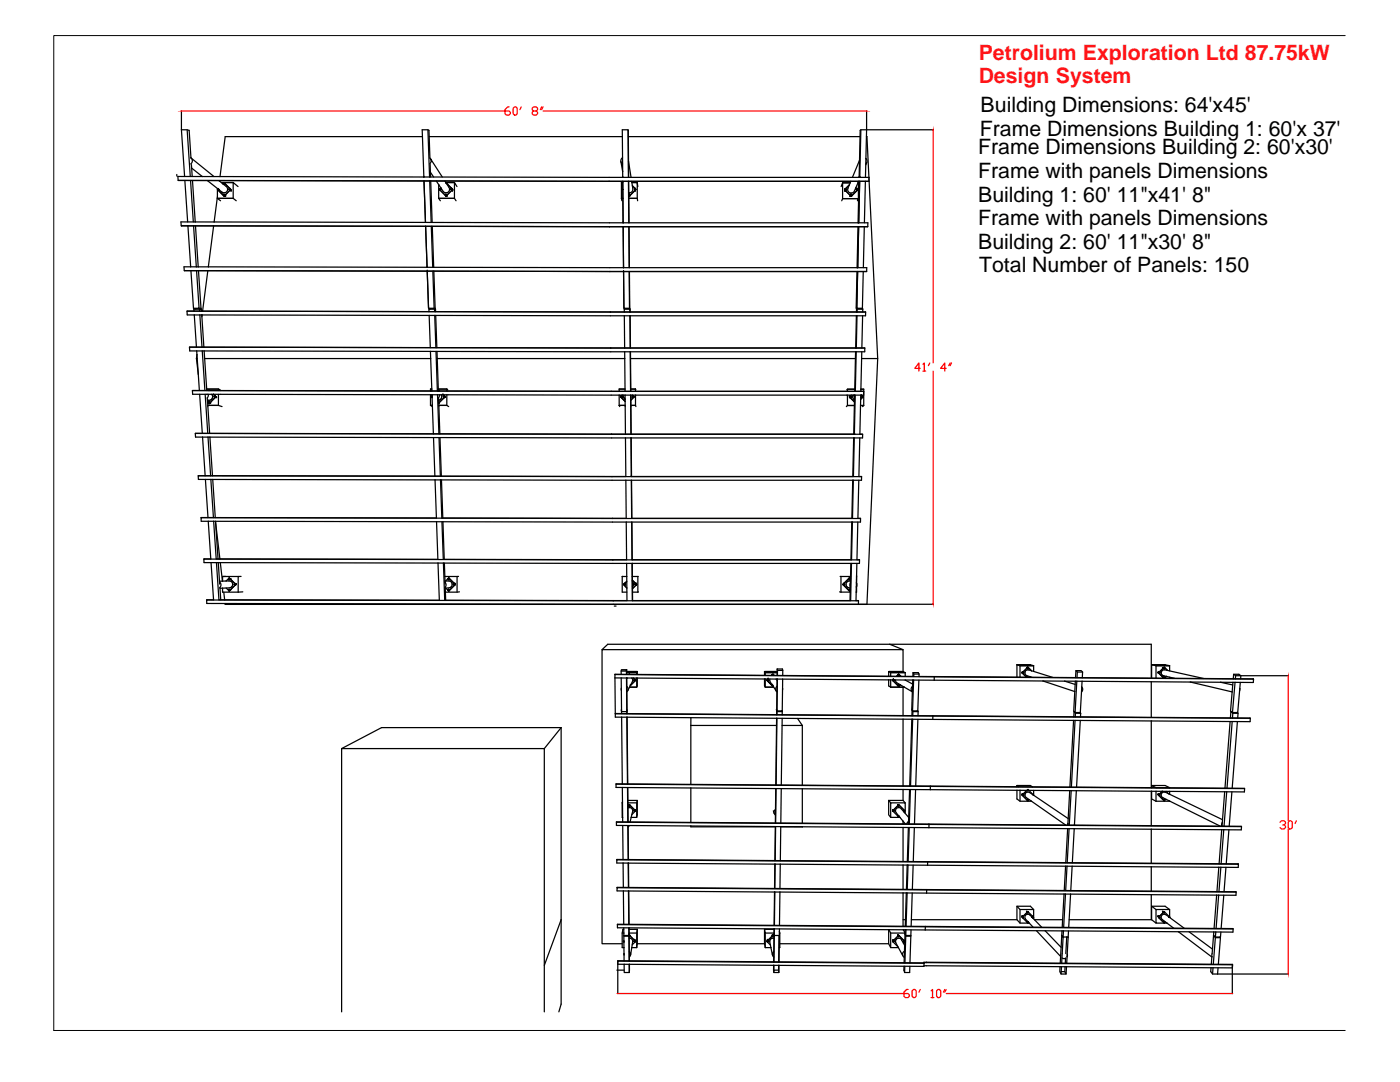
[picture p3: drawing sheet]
<svg xmlns="http://www.w3.org/2000/svg" width="279mm" height="216mm" viewBox="0 0 279 216" stroke-linecap="round" stroke-linejoin="round" font-family="sans-serif">
<defs><g id="words">
<g font-size="4.2" fill="#ff1418">
<text x="195.3" y="11.9">Petrolium Exploration Ltd 87.75kW</text>
<text x="195.3" y="16.6">Design System</text>
</g>
<g font-size="4.2">
<text x="195.7" y="22.4">Building Dimensions: 64'x45'</text>
<text x="195.5" y="27.1">Frame Dimensions Building 1: 60'x 37'</text>
<text x="195.2" y="30.8">Frame Dimensions Building 2: 60'x30'</text>
<text x="195.2" y="35.5">Frame with panels Dimensions</text>
<text x="195.2" y="40.2">Building 1: 60' 11&quot;x41' 8&quot;</text>
<text x="195.2" y="44.9">Frame with panels Dimensions</text>
<text x="195.2" y="49.7">Building 2: 60' 11&quot;x30' 8&quot;</text>
<text x="195.4" y="54.2">Total Number of Panels: 150</text>
</g>
</g></defs>
<!-- layer: 0 -->
<g fill="none" stroke="#000" stroke-width=".25">
<path d="M35.3 34.8v.3M36.2 25.9l.6 9.3M36.2 22.1v3.8M36.2 25.9l1.5 .1 .4 5.5M36.9 36l.6 8.3M37.3 25.9l.7 9.3M38 35.2h2.4M38 35.2h-2.5l.1 .8M38 36h3.4M38 36l.6 8.3M38 36h-2.4l85.9 .2M38.1 32.7a.74 .74 0 0 0 0-1.2l4.6 3.7"/>
<path d="M38.2 32.8l.2 2.4M38.3 33.5l2.1 1.7M38.4 36l.6 8.3M40.4 35.2h3.5M41.4 36l2.1 1.7M41.4 36h2.4M43.4 39.6l.6 .5M43.4 39.3l-.7 5M43.4 37.6v2M43.4 39.6h3.1l.6 .5M43.4 37.8l.1 .1M43.4 37.8h.1"/>
<path d="M43.5 37.7l-.1 .1M43.5 37.9l1.1 1.1zM43.5 37.9h.1M43.5 37.7v.1M43.5 37.7l.2 .1M43.6 37.8h.1M43.6 37.8l-.1 .1M43.7 37.8h-.1M43.7 36l.1 .1M43.8 36.1l.7 .6M43.8 36l40.8 .1M43.8 36v.1"/>
<path d="M43.9 35.2l40.7 .1M44.2 36.4h2.3M44.5 36.7a1.49 1.49 0 0 1 .9 1 .7 .7 0 0 1-.3 .7 .7 .7 0 0 1-.8-.1l-.6-.5M44.6 38.9h.1M44.6 36.6l-.1 .1M44.6 36.6h.1M44.6 38.8h.1M44.6 36.7h.1M44.6 38.8v.1M44.7 38.8h-.1M44.7 36.6l-.1 .1M44.7 38.9h.1"/>
<path d="M44.7 36.6h.1M44.7 38.8h.1M44.7 39v.1M44.7 36.7h.1M44.7 36.6v.1M44.7 36.5l.1 .1zM44.7 38.8v.1M44.7 39h.1M44.7 36.5l-.2 .2M44.8 36.6h.1M44.7 39.1h.1M44.7 38.8v.3"/>
<path d="M44.8 39l.1 .1M44.8 36.6l1.1 1.1M44.8 39l-.1 .1M44.8 39h.1M44.8 36.6l1.3 1.2M44.9 39l.1 .1M44.9 39h-.1M44.9 39.1h.1M45 39.1h.1M45.8 37.8h.1M45.8 37.7v.1M45.8 37.7h.1"/>
<path d="M45.9 37.8h.1M45.9 37.7h.1M45.9 37.8h-.1M45.9 37.7v.1M45.9 37.8v.1M45.9 37.9l.2 .1M45.9 37.7l.2 .1M45.9 37.9l-1.1 1.1M45.9 37.9h.1M45.9 37.9l-1 1.1M46 37.8l.2 .2M46.1 37.8l-.2 .1"/>
<path d="M46.1 37.8h-.3M46.1 38v.1M46.2 38l-.1 .1M46.2 38h.1M47.5 37.2l-1-.8v3.2h-3.1M84.3 27.3h-39.4l-1 7.9M84.6 35.2h.1M84.6 35.2v.1M84.6 35.3h1.1M84.6 36.1h1.2M84.6 36.1l.3 8.3M85.4 25.9l.3 9.4"/>
<path d="M85.7 27.3h38.5M85.7 35.3l39.7 .1M85.8 36.1l.2 8.3M85.8 36.1l35.8 .1M85.8 32.7l.2-.5-.1-.6 2.4 3.7M85.8 31.5l.1 .1M85.8 31.5l-.2-5.5-.2-.1h-1.1l.3 9.3M85.8 32.8l.1 2.5M85.9 34.4l.6 .9M86 36.1l.2 8.3M87.1 36.1l.4 .7M87.5 39.6h3.2l.3 .5"/>
<path d="M87.5 39.6l.4 .5M87.5 36.8v2.8M87.5 36.8l.5 .7M87.8 37.9l1.1 1.1M87.8 37.7h.1M87.8 37.7l-.1 .1 .1 .1M87.8 37.9h.1M87.8 37.7v.1M87.8 37.8h.1M87.8 37.8v.1M87.9 37.8h.1M87.9 37.8l-.1 .1"/>
<path d="M87.9 37.7h-.1M87.9 37.7h.1M87.9 37.8h-.2l.1 .1M88 37.7v.1M88 37.7h.1M88 37.8h-.1M88 37.8h.1M88 37.5l-.2 .2M88.8 36.1l.2 .4M88.9 39l.2 .1M88.9 38.9h.1M88.9 38.8h.1"/>
<path d="M88.9 38.8v.1M89 38.9h.1M89 36.4h1.7M89 38.8h-.1M89 36.5l.1 .1M89 36.5h.1M89 39h-.1M89 38.8v.1M89 39h.1M89 39.1h.1M89 38.8h.1M89 38.8v.3"/>
<path d="M89.1 39.1h.1M89.1 36.6l.5 .7a.7 .7 0 0 1-.1 1 .7 .7 0 0 1-1-.1l-.5-.7M89.1 36.6h.1M89.1 39l-.1 .1M89.1 39h.1M89.1 36.6l1.1 1.1M89.1 39l.1 .1M89.2 39.1h-.1M90.1 37.8h.1M90.1 37.7v.1M90.1 37.7h.1M90.1 37.7l.1 .1"/>
<path d="M90.2 37.8h-.1M90.2 38l.1 .1M90.2 37.7v.1M90.2 37.8h.1M90.2 37.8v.1M90.2 37.9h.1M90.2 37.9l-1.1 1.1M90.2 37.7l.1 .1M90.2 38.1h.1M90.3 37.9v.1M90.3 38h.1M90.3 38v.1"/>
<path d="M90.3 37.8l-.1 .1M90.3 37.8h-.2M90.3 37.8h.1M91.2 37.2l-.5-.8v3.2h-3.2M121.5 36.2h.1M121.5 36.2h51.9h-.7M121.6 36.2h2.7M123.9 32.2l.4 2M124 39.6l.1 .5M124 39.6h.3l.1 4.9M124.2 27.3l.1 6.9M124.2 27.3v-1.4h1.1l.1 6.3"/>
<path d="M124.2 31.5a.75 .75 0 0 0 .1 1.2M124.3 35.2h.1M124.3 34.2v1.2v-.2M124.3 37.8h.1M124.3 36.2v1.6M124.3 36.4h-.3v3.2M124.3 36.2h1.1M124.3 36.2l.1 8.3M125.3 25.9l.1 9.5M125.4 27.3h46.2M125.4 35.4h.5M125.4 36.2l.1 8.3"/>
<path d="M125.4 36.2h.1M125.4 32.2l.1 3.2M125.4 32.2l.5 3.2M125.5 36.2v2.8M125.5 36.2h44.3M125.5 38.9h.1M125.5 39v.6M125.5 39l.1 .1M125.5 39.6v4.9M125.5 39l.1 .1 .1-.1M125.5 39.6h1.7M125.5 38.8v.1"/>
<path d="M125.5 39.1h.1M125.5 38.8h.1M125.6 39.1h.1M125.6 38.8h.1M125.6 38.9h.1M125.6 38.8h-.1M125.6 39h.1M125.6 39h-.1M125.6 38.8v.1M125.6 38.8v.3M125.7 39.1h-.1M125.7 39.1h.1"/>
<path d="M125.7 39l-.1 .1M125.9 35.4h45.7M126.1 36.2l.2 1.5a.69 .69 0 0 1-.8 .8M126.1 36.4h1.1M126.2 37.1l.6 .6M126.6 37.8h.1M126.6 37.7v.1M126.7 37.7l-.1 .1M126.7 37.7h-.1M126.7 37.7h.1M126.7 37.8h.1M126.7 37.7v.1"/>
<path d="M126.7 38h.1M126.7 38v.1M126.7 38l-1 1M126.7 38.1h.1M126.8 37.7v.1M126.8 37.8h-.1M126.8 37.8h.1M126.8 38.1h.1M126.8 37.8v.1M126.8 37.9h.1M126.8 38l-.1 .1M126.8 37.9l.1-.1-.1 .1"/>
<path d="M126.8 37.9v.1M126.8 37.7h.1M126.8 37.9l-1.1 1.1M126.8 37.9l-.1 .1M126.8 37.7l.1 .1h-.2M127.3 37.2l-.1-.8 .1 3.7M168.2 36.5v3.1M168.2 36.5h1.5M168.2 39.6l-.2 .5M168.2 39.6h3.1l-.2 .5M168.2 36.5l-.3 .7M168.5 37.9l.2 .1"/>
<path d="M168.5 37.9h.2M168.6 38.1h.1M168.6 38v.1M168.7 38l1 1M168.7 38l1.1 1.1M168.7 37.7l-.2 .2M168.7 37.7v.2M168.7 37.7l.8-.8-.8 .8M168.7 38.1h.1M168.7 37.9v.1M168.7 37.8h.1M168.7 37.8v.1"/>
<path d="M168.7 37.9h.1M168.7 37.8l.1 .1M168.8 37.9h.1M168.8 37.8v.1M168.8 37.8h.1M169.7 39.1v.1M169.7 39.2h.1M169.7 39.1h.1M169.7 39v.1M169.7 39l.2 .2M169.8 39.1h.1M169.8 39.1l.1 .1"/>
<path d="M169.8 39.2h-.1M169.8 38.9h.1M169.8 38.9v.1M169.8 39.2h.1M169.8 36.2h1.8M169.8 36.2l-.3 .7a1.28 1.28 0 0 0-.3 1.2 .71 .71 0 0 0 .7 .4 .71 .71 0 0 0 .6-.4l.9-1.9M169.8 39h.1M169.8 39.1v.1M169.8 38.8v.1M169.8 38.8h.1M169.8 38.8l.1 .1M169.9 39l-.1 .1"/>
<path d="M169.9 38.9h.1M169.9 39h-.1M169.9 39h.1M169.9 38.9v.1M169.9 38.9v.3M170 39v.1M170 39.1h.1M170.8 37.5l.4 .4M170.9 37.8v.1M170.9 37.8h.1M170.9 37.9h.1M171 37.9h.1"/>
<path d="M171 37.8l-.1 .1M171 37.8v.1M171 37.8h-.1M171 37.8h.1M171.1 37.9v.1M171.1 37.8h.1M171.1 38l-1.1 1.1M171.1 37.7v.1M171.1 38l-1.2 1.2M171.2 37.9l-.1 .1M171.2 37.9h-.2M171.2 37.9h.1"/>
<path d="M171.2 36.5l.1 3.1h-3.1M171.4 36.2l-.2 8.3M171.5 32.3v3M171.5 32l-1.4 3.4M171.5 32v.3M171.6 36.2h1.1M171.6 36.2l-.2 8.3M171.6 35.4h1.1M171.6 35.2h.1M171.6 35.2l-.2 .2M171.6 35.2v.2M171.8 25.9l-.2 9.5"/>
<path d="M172.7 36.2l-.2 8.3M172.7 35.4h.7M172.8 31.6l-.1 3.8M172.8 31.6l.2 .6-.2 .5M172.9 27.3h.1l.4 8.1M172.9 25.9h-1.1l-.1 .1-.2 6M172.9 22.1v3.8M172.9 25.9l-.1 5.7M173 25.9h13.3M173 32.4l-.2 .5M173.4 35.6l1.8 35.9-2.2 49.1M173.4 35.4v.8"/>
<path d="M37.5 45.1h-1.3l85.4 .1M37.5 45.1l.6 8.1M37.5 45.1h5.1M38.1 53.2h1.1M38.1 53.2h-1.4l.1 .8M38.1 54h1.5M38.1 54h-1.3l84.9 .2M38.6 45.1l.6 8.1M39 44.3h-2.9l.1 .8M39 44.3h3.7M39 45.1l.6 8.1M39.2 53.2h2.4"/>
<path d="M39.2 54l.5 7.5h-1.1l-.5-7.5M39.6 54h1.9M39.6 54l.5 7.5h-.4M41.5 54l43.8 .1M41.5 54l-1.1 8.1M41.6 53.2l43.6 .1M42.6 45.1l42.3 .1M42.6 45.1l-1 8.1M42.7 44.3l42.2 .1M84.9 44.4h.1M84.9 44.4h1.1M84.9 45.2h1.2"/>
<path d="M84.9 45.2l.3 8.1M85.2 53.3h1.4M85.2 53.3h.1M85.3 54.1h.1M85.3 54.1l.2 7.4h1.1M85.3 54.1h1.3M85.3 54.1l.2 7.4M86 44.4l38.4 .1M86.1 45.2l.3 8.1M86.1 45.2h35.5M86.3 45.2l.3 8.1M86.4 54.1l.2 7.4"/>
<path d="M86.6 53.3l37.8 .1M86.6 54.1l.2 7.4h-.2M86.6 54.1l35.1 .1M121.6 45.2h51.6M121.6 45.2h.1M121.7 54.2h51.3M124.4 44.5h.1M124.4 44.5h46.8M124.4 53.4h.1M124.4 53.4h46.6M124.4 53.4v-8.2h46.8l-.2 8.2M124.4 54.2l.1 7.3"/>
<path d="M124.4 54.2h.1M124.4 54.2l.1 7.3h1.1M125.5 45.2l.1 8.2M125.6 54.2v7.3M171 53.4h.2M171.2 54.2l-.2 7.3h1.1l.2-7.3M171.2 53.4h1.8v.8h-1.8l-.2 7.3h-.1l.1-7.3h-46.6M171.2 53.4h.1M171.2 44.5h.2M171.4 44.5h1.8v.7M172.5 45.2l-.2 8.2M173.2 45.2h-1.8l-.2 8.2"/>
<path d="M37.3 62.1h2.5M38.7 61.7v.4M38.7 61.7h1.1M38.8 62.8h1.5M38.8 62.8l.4 6.5M39.1 61.6l-.4 .1M39.1 61.6v.1M39.1 61.6h1.1l-.4 .1M39.2 69.3h1.1M39.2 71.5l.4 3.2M39.2 71.5h.2M39.2 69.3h-1.4"/>
<path d="M39.3 70v.8M39.3 70l46.6 .1M39.3 70.8l-.1 .7M39.3 70.8l.3 3.9M39.6 74.7l.2 3.2M39.8 61.7v.4M39.8 62.1h.4M39.8 78.7l.6 7.8M39.9 62.8l.4 6.5M40.2 61.6v.5M40.2 62.1h.2M40.3 62.8l.4 6.5"/>
<path d="M40.3 69.3h.4M40.3 62.8l45.3 .1M40.3 62.8v.4M40.4 70l.5 7.9M40.4 62.1l45.2 .1M40.7 69.3l45.2 .1M40.7 70l.5 7.6M40.8 71.5h45.2M40.9 78.7l.6 7.8M41.2 77.6h2.4v.3M41.2 77.6l.1 .3M41.2 77.6h2.4l.3 .2"/>
<path d="M41.3 77.9h.3M41.3 77.9h-2.9M41.3 78.7h.1M41.3 78.7h1.3M41.4 79.4v.9M41.6 78.7l-.1 .4-.2 .3M41.6 77.9l44.3 .1M41.7 77.8l.1 .1-.1-.1-.1 .1M42.3 78.7a.73 .73 0 0 1 0 .9 .73 .73 0 0 1-.9 .2M42.6 78.7l.5 .5M42.6 78.7l43.3 .1M42.8 79.2h.1"/>
<path d="M42.8 79.1h.1M42.8 79.1v.1M42.9 79.2h-.1M42.9 79.1h.1M42.9 79.2h.1M42.9 79.2h.2M42.9 79.1v.1M42.9 79.2v.1M42.9 79.3h.1M43 79.1h.1M43 79.3l-1.2 1.1M43 79.1l.1 .1-.1 .1"/>
<path d="M43 79.3l-1.1 1.1M43 79.3h.2M43.1 79.2h.1M43.1 79.2l-.1 .1M43.2 79.2h.1M43.2 79.3h.1M43.2 79.2v.1M43.6 78.7v2.2h-2.1h2.1l.7 .2M85.6 61.7h1.1M85.6 62.2h1.3M85.6 62.9h1.2M85.6 62.9l.3 6.5"/>
<path d="M85.8 61.6l-.2 .1v.5M85.8 61.6v.1M85.8 61.6h1.1M85.9 69.4h1.3M85.9 70.1h1.1M85.9 70.1l.1 1.4M85.9 78h1.7M85.9 78.8v2.1M85.9 78.8h.3M86 71.5l.2 6.5M86.1 79.2l.1 .2M86.1 79.2h.1"/>
<path d="M86.2 77.6h-.3v.4M86.2 79.1h.1M86.2 79.3h.1M86.2 79.3v.1M86.2 79.1l-.1 .1M86.2 79.2h.1M86.2 78.8v.4M86.2 78.8h1.1M86.2 79.2v.1M86.2 79.2v.2M86.2 79.4l.1 1.5M86.7 61.7v.5"/>
<path d="M86.8 62.9l.2 6.5M86.8 62.9l84.2 .1M86.9 61.6v.6M86.9 61.6l-.2 .1M86.9 62.2l34.9 .1M87 62.9l.2 6.5M87 70.1l.3 7.9M87 70.1l83.9 .1M87.2 69.4h34.7M87.2 70.1l.1 1.4M87.3 71.5l.2 6.5M87.3 71.5h37.4"/>
<path d="M87.3 78.8l.3 7.8M87.3 78.8h1.1M87.5 77.6h1.7M87.5 77.9l.1 .1M87.5 77.9h.1M87.5 78h.1M87.5 79.9l.1 .5M87.6 77.9v.1M87.6 77.9l-.1 .1M87.6 78h.1M87.6 78l34.4 .1M87.7 78.8l-.2 .6v.5"/>
<path d="M88 78.8a.72 .72 0 0 1-.5 1.1M88.4 78.8h35.2M88.4 78.8l.3 .3M88.4 78.8h.1M88.4 78.8l.4 .4M88.5 79.2h.1M88.5 79.1h.1M88.5 79.1v.1M88.5 79.1l.1 .1M88.6 79.1h.1M88.6 79.2h.1M88.6 79.2h-.1"/>
<path d="M88.6 79.1h-.1M88.6 79.1v.1M88.6 79.2l.1 .1M88.6 79.2h.2M88.7 79.1h-.1M88.7 79.3h.1M88.7 79.1h.1M88.7 79.3l-1.1 1.1M88.8 79.3h.1M88.8 79.2h.1M88.8 79.2v.1M88.8 79.2l-.1 .1"/>
<path d="M89.2 77.6v.4M89.2 78.8v2.1M89.2 77.6l.1 .2M121.8 62.3l-84.5-.2 .1 .7h1.4M121.8 62.3h51M121.9 69.4l-84.1-.1 .1 .7h1.4M121.9 69.4h50.7M121.9 69.4h.1M122 78.1l-83.6-.2v.8h2.9M122 78.1h50.4M122 78.1h.1M123.6 78.8h.8"/>
<path d="M123.6 78.8v2.1M123.8 79.2h.2M123.8 79.2l.2 .1M123.8 79.2l1 .9-.8-.8M124 79.1h.1M124 79.1l.2-.3-.4 .4M124 79.3h.1M124 79.2h.1M124 79.2v.1M124.1 79.1h-.1M124.1 79.1h.1M124.1 79.2h.1"/>
<path d="M124.1 79.1v.1M124.4 78.8l.1 .5 .3 .2M124.4 78.8h.3M124.4 79.1l.4 .6M124.6 61.7h1.1M124.6 61.7h.1M124.6 61.7v.6M124.6 61.6h1.1l.1 .7-.1-.7M124.7 70.2v1.3M124.7 77.6h-1.1v.5M124.7 78.8h1.2M124.7 78.8l.1 .9"/>
<path d="M124.8 79.7v6.9M125.7 63l.1 6.4M125.8 63v6.4M125.8 70.2v7.9M125.8 70.2v1.3M125.8 71.5l.1 6.6h-1.2v-6.6M125.8 71.5h44.9M125.8 78.8l.1 7.8M125.9 77.6h.9M125.9 79v.3M125.9 78.8v.5M125.9 78.8h44"/>
<path d="M125.9 79.3l.1 7.3M126.2 78.8l.3 .3M126.3 79.2h.1M126.3 79.1h.1M126.3 79.1v.1M126.4 79.2h.1M126.4 79.1h.1M126.4 79.2h-.1M126.4 79.1v.1M126.4 79.2h.2M126.4 79.2v.1M126.4 79.3h.1"/>
<path d="M126.5 79.1h-.1M126.5 79.3l-.6 .5zM126.5 79.1l.1 .1M126.6 79.2l-.1 .1M126.8 77.6v.5h42.2M126.8 78.8v2.1M126.8 77.6l.1 .2M169 77.8l.1-.1v.4M169.1 78.8v2.1M169.1 77.7h1.5M169.5 79.2l1 1-.9-.9M169.5 79.2l.1 .1"/>
<path d="M169.5 79.2h.1M169.5 79.2h.2M169.6 79.3h.1M169.6 79.4h.1M169.6 79.1l-.1 .1M169.7 79.2h.1M169.7 79.2l-.1 .1M169.7 79.1v.1M169.7 79.1h.1M169.7 79.2l.1 .1M169.8 79.1h-.1M169.8 79.2h-.1"/>
<path d="M169.8 79.1h.1M169.8 79.2v.1M169.8 79.1v.1M169.8 79.2h.1M169.9 78.8h.7M169.9 78.8l-.2 .3M170.3 78.8l-.1 .7 .3 .3M170.5 78.8v.4M170.5 79.8l-.1 6.8M170.6 78.8l-.1 1M170.6 78.8h1.2M170.7 78.8l-.2 7.8"/>
<path d="M170.8 70.2l-.2 7.5M170.9 70.2l-.2 7.9M170.9 63l-.1 6.4h-46.1l-.1-6.4M170.9 61.6h1.2M170.9 61.6v.7M170.9 61.6l.2 .1v.6h1.7l-.1 .7h-1.7M171 63l-.1 6.4h1.7M171.1 61.7h1.1M171.8 79.7l-.1 1.2M171.8 78.8v.9M171.8 77.7v.4h-1.2v-.4M171.8 77.7h.6v3.2l-.3 .2"/>
<path d="M171.9 78.9l.2 .2M171.9 78.8l-.1 .5M171.9 78.8l.4 .4M171.9 78.8h.1M172 71.5h3.2M172 79.2h.1M172 79.1v.1M172 79.1h.1M172 79.2v.1M172 70.2l-.2 7.5M172 79.3h.1M172.1 61.7h.1"/>
<path d="M172.1 79.2h.1M172.1 79.2l-.1 .1M172.1 79.1h.1M172.1 79.2v.1M172.1 79.1v.1M172.1 79.2h.2M172.1 79.3h.1M172.1 79.3l-.3 .4M172.2 63l-.2 6.4M172.2 61.7v.6M172.3 79.2l-.2 .1M172.4 78.1v.7h-.6"/>
<path d="M172.6 69.4v.8h-1.7M40.4 87.2l.5 7.7M40.4 87.2h1.1M41 95.7h1.5M41 95.7l.5 7.6M41.4 80.3l.4 6.2M41.4 80.3l.2 .1M41.4 80.3l.3 .3M41.5 87.2h.4M41.5 87.2l.5 7.7M41.6 80.3h.1M41.6 80.2v.1"/>
<path d="M41.6 80.4h.2M41.6 80.4h.1M41.6 80.2h.1M41.7 80.3h.1M41.7 80.2h.1M41.7 80.6h.1M41.7 80.3v.3M41.7 80.2v.1M41.8 80.4h.1M41.8 86.5l44.7 .1M41.8 80.4l-.1 .1M41.8 86.5h-2.8"/>
<path d="M41.8 80.4l-.1 .2M41.9 80.4h-.1M41.9 80.4h.1M41.9 87.2l.5 7.7M41.9 87.2l44.6 .1M42 80.3h.1M42 80.4h.1M42 80.3v.1M42.1 95.7l.5 7.6M42.4 94.9h-2.8M42.4 94.9l44.4 .1M42.5 95.7l44.3 .1"/>
<path d="M42.5 95.7l.5 7.6M85.9 80.9h.4M85.9 80.9l.4 .2M86.3 80.9v.2M86.3 81.1l.2 5.5M86.5 86.6h1.3M86.5 87.3l.3 7.7M86.5 87.3h1.1M86.8 95h1.3M86.8 95.8h1.1M86.8 95.8l.3 7.6-44.5-.1M87.6 80.4l.2 6.2"/>
<path d="M87.6 80.4h.1M87.6 80.9h1.6M87.6 87.3l82.9 .1M87.6 87.3l.3 7.7M87.8 86.6h34.3M87.8 87.3l.3 7.7M87.9 95.8h37M87.9 95.8l.3 7.6h34M88.1 95l34 .1M88.1 95.8l.3 7.6M89.2 80.9l.3 .2M122.1 86.7l-83.1-.2v.7h1.4"/>
<path d="M122.1 86.7h50.1M122.1 86.6v.1M122.1 86.6h2.7M122.1 95.1l-82.5-.2v.8h1.4M122.1 95.1h49.9l-.1 .7h-1.6M122.1 95.1h.1M123.6 80.9h1.2M123.6 80.9l.1 .2M124.8 86.6h45.6M124.8 87.4l.1 7.7M124.9 95.8l.1 7.6h-2.8M124.9 95.8h45.3"/>
<path d="M125.9 80.9h.9M125.9 87.4l.1 7.7M126 87.4v7.7h44.3l.2-7.7M126 95.1h.1M126 95.8l.1 7.6M126.8 80.9l.1 .2M169.1 80.9h1.4M169.1 80.9l-.2 .2M170.2 95.8l-.2 7.6M170.2 95.8h.1M170.3 95.8l-.2 7.6h-44M170.4 87.4l-.2 7.7"/>
<path d="M170.4 86.6h.3M171.4 95.8l-.2 7.6h.5v.8h-1.6M171.6 87.4l-.2 7.7M171.7 80.9l-.1 5.7 .6 .1-.1 .7h-1.6M171.7 80.9h.7M41.6 104l.5 7.5-1.4 .1M42.1 112.3h1.1M42.1 112.3l.5 7.4h-1.4M42.6 103.3h-2.5M42.6 104l.5 7.5h.8M42.6 104h.4M43 104l44.1 .1"/>
<path d="M43 104l.5 7.5M43 104.2l.9 7.3M43.2 112.3l.5 7.4h1.1M43.2 112.3h.8M43.6 112.3l.2 3.8M43.8 116.1l.3 .7-.3 .4M43.8 116.1v.5M43.9 117.2l.2 2.5M44 112.3l43.4 .1M44 112.3l.4 3.7M44.4 116h-.6M44.4 117.4v.8h3.1"/>
<path d="M44.4 115h3.1M44.4 115v1M44.4 117.4h-.5M44.7 118.2l.1 1.5M45 115h-.6M45.1 115.9h.5a.7 .7 0 0 1 .8 .6 .7 .7 0 0 1-.6 .8l-1.4 .1M45.1 115.9l-.7 .1M45.1 117.3l.6 .6M45.6 115.4l.2 .1M45.6 115.5l.1 .1M45.6 117.6v.1M45.6 115.6h.1"/>
<path d="M45.6 117.7h.1M45.6 115.5h.1M45.7 115.5h-.1M45.7 117.7h.1M45.7 117.6h-.1M45.7 117.6h.1M45.7 115.5h.1M45.7 115.5l.3 .1M45.7 115.5l.1 .1M45.7 117.7l-.1 .1M45.7 117.6l.1 .1M45.7 115.3l1.3 1.2"/>
<path d="M45.7 117.8h.1M45.7 115.3h.1M45.7 115.3l-.6 .6M45.8 117.8h.1M45.8 117.7h.1M45.8 117.9l.1-.1zM45.8 117.9h-.1M45.8 115.5h.1M45.8 117.6v.1M45.8 117.7h-.1M45.8 115.6h.1M45.8 117.7v.2"/>
<path d="M45.9 115.5h.1M46 117.7l-.1 .1M46 117.7h.1M46 115.5h.1M46 115.6h.1M46 115.5v.1M46 117.6v.1M46.8 116.6h.1M46.8 116.6v.1M46.8 116.7h.1M46.8 116.5v.1M46.8 116.5h.1"/>
<path d="M46.8 116.5l.1 .1M46.9 116.6h.1M46.9 116.5v.1M46.9 116.7h.1M46.9 116.6v.1M46.9 116.5v.2M46.9 116.5l.2 .1-.2 .1M46.9 116.7l-1.1 1.1M46.9 116.5h.1M47 116.5l.1 .1M47 116.7l-1 1M47.1 116.6l-.1 .1"/>
<path d="M47.1 116.6l-.3 .1M47.1 116.5h-.1M47.1 116.5h.1M47.1 116.7h-.1M47.2 116.5v.1M47.2 116.6l-.1 .1M47.2 116.6h.1M48.1 115h-.6v3.2M48.5 118.1l-1 .1M87.1 104.1l.3 7.5-43.5-.1M87.1 104.1h1.3M87.4 112.4h1.1"/>
<path d="M87.4 112.4l.3 7.4-42.9-.1M88.2 104.1l.3 7.5 33.8 .1M88.4 104.1l36.6 .1M88.4 104.1l.3 7.5M88.5 112.4l.3 7.4h33.6M88.5 112.4h37.7M88.7 112.4l.1 3.6M88.8 115h2.4M88.8 116l.7-.1a.7 .7 0 0 1 .7 .6 .7 .7 0 0 1-.5 .8l-.8 .1M88.8 116v.2M88.8 116.2l.2 .4-.2 .6M88.8 116.2v.4"/>
<path d="M88.9 117.2v1M88.9 118.2v1.6M89 117.4l.6 .5M89.4 115.4l.2 .1M89.4 117.7h.1M89.4 117.6v.1M89.4 115.5v.1M89.5 115.6h.1M89.5 115.5h-.1M89.5 117.7h.1M89.5 115.5h.1M89.5 117.6h.1"/>
<path d="M89.5 115.5l.1 .1M89.6 115.5h.1M89.6 115.3l-.7 .7M89.6 117.9l.1-.1zM89.6 117.9h.1M89.6 117.8h.1M89.6 115.3h.1M89.6 115.3l1.2 1.2M89.6 117.8h-.2M89.6 115.3l.1 .1M89.6 117.7h.1M89.6 117.7h-.1"/>
<path d="M89.6 115.6h.1M89.6 115.5v.1M89.6 117.7v.2M89.7 115.4l-.2 .1M89.7 115.4l1.1 1.1M90.6 116.6h.1M90.6 116.5v.1M90.6 116.7h.1M90.6 116.5h.1M90.6 116.5l.1 .1M90.7 116.5v.1M90.7 116.6h.1"/>
<path d="M90.7 116.7h.1M90.7 116.6v.1M90.7 116.7l-1 1.1h-.1M90.8 116.5h.1M90.8 116.5v.1M90.8 116.5h-.1M90.8 116.5l.1 .1-.1 .1 .1-.1M90.8 116.6h.1M90.9 116.6h.1M90.9 116.6l-.3 .1M91.5 115h-.3v3.2M91.7 118.1l-2.8 .1"/>
<path d="M122.2 103.5l-82.1-.2 .1 .7h2.4M122.2 103.5h49.5M122.2 103.4v.1M122.3 111.7l-81.6-.1v.7h1.4M122.3 111.7h49.2M122.3 111.7h.1M122.4 119.9l-81.2-.2 .1 .7 81.1 .2M122.4 119.9h48.9M122.4 119.8v.1M124.2 115h.9M124.2 115v3.2h.9M124.3 115h-.1"/>
<path d="M124.4 116.6l.3 .1M124.4 116.6l.4 .4M124.5 116.5h.1M124.6 116.5v.1M124.6 116.6h.1M124.6 116.6v.1M124.6 116.7h-.1M124.6 116.7h.1M124.6 116.5h.1M124.7 116.7h-.1M124.7 116.7h.1M124.7 116.5v.1"/>
<path d="M124.7 116.6h.1M124.7 116.6v.1M125 104.2v7.5h-2.7M125 104.2h45M125.1 112.4v2.6M125.1 115v2.3M125.1 116.1a.7 .7 0 0 0 0 1.2M125.1 116l-.7 .6M125.1 117.3v2.5h-2.7M126.1 103.4h.1M126.1 104.2l.1 7.5M126.1 111.7h.1"/>
<path d="M126.1 112.4l.1 7.4M126.2 112.4v3.4M126.2 115h1.1M126.2 115.8l.7 .7M126.2 115.8v.3M126.2 116.1l.2 .4-.2 .6M126.2 116.1v1M126.2 117.1v.4M126.2 117.5v.7M126.2 118.2h1.1M126.2 118.2v1.6M126.2 119.8h43.6"/>
<path d="M126.8 116.6h.1M126.8 116.7h.1M126.8 116.5v.1M126.8 116.5l.1 .1M126.9 116.5h-.1M126.9 116.7h.1M126.9 116.5v.1M126.9 116.6h.1M126.9 116.6v.1M126.9 116.7l-.7 .8M126.9 116.5h.1M126.9 116.5l.2 .1-.2 .1 .2-.1z"/>
<path d="M127.1 116.6h.1M127.1 116.6l-.3 .1M127.4 115l-.1 3.2M127.4 118.1l-.1 .1M167.5 118.1h.3M167.7 115h.1M167.8 115h1.9M167.8 115v3.1M167.8 118.1h1.9M168.2 116.6l.1 .1M168.3 116.5l-.1 .1M168.3 116.7h.1"/>
<path d="M168.3 116.7l1.2 1.2M168.3 116.5l.1 .1M168.3 116.7l1.1 1.1M168.4 116.7h-.1M168.4 116.6h.1M168.4 116.6v.1M168.4 116.6h-.2M168.4 116.7h.1M168.4 116.5h.1M168.4 116.5v.1M168.5 116.5v.1M168.5 116.7h-.1"/>
<path d="M168.5 116.6h.1M169.3 115.5h.1M169.4 115.5l-1.1 1M169.4 115.4v.1M169.4 117.8h.1M169.4 115.5l.1 .1M169.4 117.7h.1M169.4 115.6h.1M169.4 115.5h.1M169.4 117.6v.1M169.5 117.7h.1M169.5 115.5h-.1"/>
<path d="M169.5 117.7v.1M169.5 117.6h.1M169.5 117.6h-.1M169.5 115.5h.1M169.5 115.3l-1.3 1.3M169.5 117.8h-.1l.1 .1M169.5 115.3h.1M169.5 115.3l.1 .1M169.5 117.9h.1M169.5 117.7v.2M169.5 117.8h.1M169.5 115.6h.1"/>
<path d="M169.5 117.6v.1M169.5 115.5v.1M169.6 117.8h.1M169.6 115.4l-.1 .1M169.6 117.8l-.1 .1M169.6 115.4l.1 .1M169.7 118.1l-.1 1.7M169.7 117.8h-.1M169.7 117.8v.3M169.7 117.3v.5M169.7 117v.3M169.7 116.3v.7"/>
<path d="M169.7 115.9a.72 .72 0 0 0-.9 .7 .72 .72 0 0 0 .9 .7M169.7 115.9v.4M169.7 115.5v.4M169.8 112.4l-.1 3.1M169.9 112.4l-.1 7.4M170 104.2l-.2 7.5M170 104.2h.1M170.1 104.2l-.2 7.5h-43.7M170.8 119.8h.5v.8M170.8 119.8h.1M170.9 118.1l-.1 1.7M170.9 116.3l.1 .5-.1 .3"/>
<path d="M170.9 116.3v1.8M170.9 115v1.4M170.9 115h.1M170.9 117v1.1M170.9 115v1.3M171 112.4l-.1 2.6M171.2 104.2l-.2 7.5h.5v.7h-45.3M44.9 120.4v.2h141.4M120.2 129.6l1.1-1h108.5v6.7M122.6 120.9h.3M122.7 135.3h1.3M122.7 135.3v-.7l127.5 .9-3.7-.1"/>
<path d="M122.7 135.3l.1 7.1h1.3M124 133.9v.7M124 134.6h-1.3M124 134.6h1M124 135.3h1M124 135.3v2.4M124 137.3v.4M124 137.7v4.2M124 133.6h1.1l-.1 .3h-1zM125 133.9v.7M125 134.6h.6M125 135.3l.1 7.1"/>
<path d="M125 135.3h.2M125.1 133.6v.4M125.1 134v.6M125.1 134h2.1M125.1 135.3v6.4M125.1 137l.3 .6-.3 .4M125.2 135.3h.9M125.2 135.3l-.1 .1M125.6 134.6h.1M125.6 134.6h1.5M125.6 134.5h.1M125.7 134.6h.1"/>
<path d="M125.8 136.8h.1M125.8 136.8l-.5 1M126.1 135.3l.2 .5-.5 1M126.1 135.3h1M126.4 135.3l.3 .4M126.6 135.7h.1M126.6 135.8h.1M126.6 135.7v.1M126.7 135.8h.1M126.7 135.7h.1M126.7 135.7h-.1M126.7 135.8h-.1"/>
<path d="M126.7 135.7v.1M126.7 135.8v.1M126.7 135.6l.1 .1M126.7 135.6v.1M126.8 135.7h.1M126.8 135.7l-1 1.1M127.1 134.6h.1M127.1 135.3h.1M127.2 134.6l25.4 .2M127.2 135.3l25.4 .2M127.2 135.3l-.1 1.8h-1.5h1.5v-1.8M127.2 134l-.1 .2h-2h2v.4"/>
<path d="M127.2 134v.6M152.6 134l.1 .2h2.4h-2.4v.6M152.6 134v.8M152.6 134h2.5M152.6 134.8h.1M152.6 135.5h.1M152.7 135.5v1.6h1.7h-1.7l-.1-.2v-1.4M152.7 134.8h1.3M152.7 135.5h.6M153 135.7h.1M153.1 135.6h.1M153.1 135.6l-.1 .1"/>
<path d="M153.1 135.6l.1 .1M153.1 135.9l1.1 1zM153.2 135.7h-.2M153.2 135.7h.1M153.2 135.8l-.1 .1M153.2 135.7h-.2l.1 .2M153.2 135.8h.1M153.2 135.7v.1M153.3 135.7h.1M153.3 135.8h.1M153.3 135.5h1.6M153.3 135.5l-.2 .1"/>
<path d="M153.3 135.5h.1M153.3 135.7v.1M153.7 135.5v.5l.5 .8M154 134.8h.2M154 134.8h.1M154.1 134.6v.1M154.2 136.9l.1 .1M154.2 134.6v.1M154.2 134.6l-.2 .2M154.2 134.6h.1M154.2 136.7h.1M154.2 134.8h.1"/>
<path d="M154.2 134.7v.1M154.2 134.6l.1-.1zM154.2 136.8h.1M154.2 134.7h.1M154.2 136.8l.1 .1M154.2 136.8v.1M154.2 134.7l.1 .1M154.3 136.9v.1M154.3 137h.1M154.3 136.9h.1M154.3 134.8h.8M154.3 134.7h.1"/>
<path d="M154.3 134.8h.1M154.3 134.7v.1M154.3 136.9l.7 1M154.4 134.6l-.1-.1 .1 .1M154.4 134.6l.1 .2M154.4 134.6l-.2 .1M154.9 135.5l.2 .3M154.9 135.5h.2M155.1 137l-.3 .4 .3 .6M155.1 137l-.1 4.5M155.1 135.5v1.5M155.1 134.8h.1"/>
<path d="M155.1 134v.8M155.1 133.5v.5M155.1 133.5h1.1v1.3M155.1 133.5l.1 .3h1M155.1 135.5v6.4l-.1-.4M155.1 135.5l22.3 .2M155.2 134.8l22.2 .1M155.2 133.8v1M156.2 137.4l-.2 4.5M156.2 137.4v.3M156.2 135.5v1.9M177.4 135.7v1.2l.4 .2"/>
<path d="M177.4 135.7h.4M177.4 134.9h.4M177.6 128.6l2.6 1M177.8 137.1h2.7zM177.8 134.9l1.1 .1M177.8 135.7h.4M177.8 135.7v1.4M178.1 135.7l1.3 1.3M178.1 135.7h.2M178.1 135.7l.2 .1M178.2 135.7h.1M178.2 135.7h-.1"/>
<path d="M178.2 135.9h.1M178.2 135.9l1.1 1M178.3 135.7h.1M178.3 135.8h.1M178.3 135.7v.1M178.3 135.7h3.9M178.4 135.7h.1M178.4 135.8h-.1M178.4 135.7v.1M178.7 135.7l.2 .4 .8 .5M178.9 135h.9M179.1 134.7h.1"/>
<path d="M179.2 134.7h-.1M179.2 134.6v.1M179.2 134.6h.1M179.2 134.6l-.3 .4M179.3 134.6v.1M179.3 134.6l.1-.1 .1 .1M179.3 134.6l-.4 .4M179.3 134.7v.1M179.3 136.7h.1M179.3 134.8h.1M179.3 136.8h.1M179.3 136.7v.1"/>
<path d="M179.3 134.7h.1M179.3 136.8v.1M179.3 136.8l.1 .2M179.3 134.7l.1 .1M179.4 136.7h.1M179.4 136.8h.1M179.4 136.8h-.1M179.4 134.5h.1M179.4 134.5l-.2 .1M179.4 134.8h.1M179.4 136.8v.2M179.4 137h.1"/>
<path d="M179.4 134.7h.1M179.4 134.7v.1M179.4 136.7v.1M179.4 136.8l.1 .1M179.5 134.6l.3 .4M179.5 136.9l-.1 .1M179.5 134.6l-.1 .1M179.7 136.6l-.2 .3M179.7 136.6v.1M179.7 136.7l2.4 1.3a.69 .69 0 0 1 0-1.1M179.8 135h.9M180.2 137.1v5.7"/>
<path d="M180.2 134l.5 .2M180.2 134v-4.4h-60v58.7h4M180.2 134h-2.8v.9M180.2 134h-2.8l.4 .2h2.9M180.6 135.7l1.5 .8M180.7 135h1.7M180.7 134.2v.8M180.7 135.7h.1M180.7 134.2h-2.9v.7M182.1 136.9l-.1 4.6 .1 .4M182.2 135.7h.1M182.2 135.7l-.1 1.2"/>
<path d="M182.2 134.2l.2 .3h1l-.1-.3h-1.1v.8M182.3 135.7h4.1M182.3 135.7l-.2 6.2M182.4 134.5v.5M183.4 135.7l-.2 6.2M183.4 135l19.6 .1M183.4 134.5v.5M186.4 135v.7M186.4 135.7l26.1 .2M203 132.6l.6 .2v2.3M203 132.6h2.6l.7 .2v1.2M203 132.6v2.5"/>
<path d="M203 135.1h.6M203.6 135.1h1.3M203.6 132.8h2.7M204 134.2h.1M204 134.1v.1M204 134.3l.1 .1zM204 134.2v.1M204 134.1h.1M204 134.1l.1 .1M204.1 134.2l-.1 .1M204.1 134.4l.8 .7M204.1 134.4h.1"/>
<path d="M204.1 134.2h.1M204.1 134.2l-.1 .1h.1M204.1 134.3v.1M204.1 134.3h.1M204.1 134.2v.1M204.2 134.3h.1M204.2 134.2h-.1M204.2 134.2h.1M204.2 134.2v.1M204.9 135.1h.1M204.9 135.1h.2M204.9 133.3h.1"/>
<path d="M204.9 133.2h.1M204.9 133.2v.1M204.9 133.3l-.8 .9M205 133.2l-.9 1M205 133.2h.1M205 133.2l-.1 .1M205 133.3h.1M205 133.3l.1 .1M205.1 133.4h.1M205.1 133.3h-.1M205.1 133.3h.1M205.1 133.3v.1"/>
<path d="M205.1 135.1h.1M205.1 135.1h.3M205.1 133.1v.1M205.2 133.3l-.1 .1M205.2 133.3h.1M205.2 133.3h-.1M205.2 133.2l.6 .6M205.2 133.2v.1M205.2 133.2l-.1-.1v.1M205.4 135.1h.1M205.4 135.1l9.2 .1M205.5 135l.4 .1"/>
<path d="M205.5 135l-.1 .1M205.8 133.8l-.4-.1a.6 .6 0 0 0-.8 .3 .6 .6 0 0 0 .3 .8l.6 .2M205.8 133.8h.1M205.9 133.8l4.2 1.4M208.1 135.9l6.4 2.1M212.5 135.9l2.1 .7M212.5 135.9h2.1M214.5 138l-.2 3.9 .3 .3M214.6 135.9l-.1 2.1M214.6 135.9h.3M214.6 135.2h.3M214.6 135.2l.1-1.4h1.1l.3 .3-.1 1.1"/>
<path d="M214.7 133.8l.3 .3h1.1M214.9 135.9h1M214.9 135.9l-.3 6.3M214.9 135.2h1.1M215 134.1l-.1 1.1M215.9 137.1l.2 .5-.3 .5M215.9 137.1l-.4 5.1M215.9 135.9v1.2M215.9 135.9l27.7 .2M216 135.2l13.8 .1M229.8 136v7.1M229.8 132.6h2.7l.9 .2h-2.7"/>
<path d="M229.8 132.6v2.7M229.8 132.6l.9 .2M229.8 135.3h2.5M230.7 132.8h2.7v1.1M230.7 132.8v2.5M231.1 134.2h.1M231.1 134.2l.1 .1M231.1 134.1v.1M231.1 134.1h.1M231.2 134.1l.1 .1M231.2 134.3h.1M231.2 134.3l.1 .1"/>
<path d="M231.3 134.4h.1M231.3 134.2h.1M231.3 134.2l-.1 .1M231.3 134.4l.8 .8M231.3 134.4l.9 .9M231.3 134.3h.1M231.3 134.3h-.1h.1M231.3 134.2v.1M231.4 134.3h.1M231.4 134.2l-.1 .1M231.4 134.2h.1M231.4 134.2v.1"/>
<path d="M232 133.3h.1M232 135.1l.1 .1M232 133.2v.1M232.1 133.3h.1M232.1 133.2h-.1M232.1 133.2h.1M232.1 133.3l-.9 1M232.1 135.2l.1 .1M232.2 135.3h.1M232.2 133.2h.1M232.2 133.2l-.1 .1M232.2 133.2l-.9 1"/>
<path d="M232.2 133.2l.1 .1M232.2 135.2h.1M232.3 133.3v.1M232.3 135.2h.1M232.3 133.4h.1M232.3 133.3h-.1M232.3 135.3h.1M232.3 135.1h.1M232.3 133.2v.1M232.3 133.3h.1M232.3 135.1l-.1 .1M232.3 133.1l-.1 .1"/>
<path d="M232.3 133.1h.1M232.4 135.1h-.1M232.4 135.2h-.1M232.4 135.1v.1M232.4 133.3h.1M232.4 133.3h-.1M232.4 135.2l-.1 .1M232.4 135.2h.1M232.4 135.3h-.2M232.4 135.3h.1M232.4 133.2v.1M232.4 135.3h1"/>
<path d="M232.4 133.2l.6 .6M232.4 133.2h.1M232.4 133.2l-.1-.1v.1M232.8 135h.1M232.8 135l1.6 .3M232.8 135l-.4 .3M233 133.8l-.6-.2a.6 .6 0 0 0-.7 .6 .6 .6 0 0 0 .6 .6l.5 .2M233 133.8h.1M233 133.8l7.2 1.6M233.4 135.1v.2M233.4 135.3l12.7 .1M237.6 136.1l8.3 2"/>
<path d="M243.6 136.1l2.5 .1M243.6 136.1l2.4 .6M245.9 138.1l-.3 3.8 .4 .3M246.1 136.2l-.2 1.9M246.1 136.2h.4M246.1 135.4h.4M246.2 134.5l.4 .3h1l-.4-.3h-1l-.1 .9M246.5 136.2l-.5 6M246.6 134.8l-.1 .6M247.4 137.4v.4M247.4 137.4l-.4 4.8h-.3M247.5 136.2l-.1 1.2"/>
<path d="M247.6 134.8v.6M247.7 134.8h9.4M250.2 135.5l-.1 .7h-3.6M112 145.2v55.2l-.5 1.5M112 145.2h-35.9l-7.9 4.2M112 145.2l-3.4 4.2M124 141.5v.4M124 141.5h.1M124 141.9v.1M124 142l.1 .4M124.1 142.4h1M124.1 143.1l.1 13.3"/>
<path d="M124.1 143.1h1M124.1 143.1h-1.3v-.7l126.7 .9h-3.5M124.2 156.4l-1.3 .1M124.2 156.4h1M124.2 157.1h1M124.2 157.1v3.1M124.2 157.1h-1.3v-.6l125.5 .9-3.5-.1M125.1 142.4h.1M125.1 143.1h.1M125.1 143.1l.1 13.3M125.1 141.7v.3h-1.1M125.1 141.7v.7"/>
<path d="M125.1 142.4l29.9 .2M125.2 143.1l29.8 .2M125.2 143.1l.1 13.3M125.2 156.4h.1M125.2 157.1h.1M125.2 157.1l.1 6.9M125.3 156.4l29.5 .2M125.3 157.1l29.5 .3M125.3 157.1v3.1M125.3 159.7h1.9l-.1 3.4M127.2 159.7l-.1 .5M137.9 144.8v11.7"/>
<path d="M137.9 157.2v6.9M137.9 144.8h17.1M137.9 143.2v1.6M154.8 157.4v5.2M154.8 157.4h.1M154.8 156.6h.1M154.9 157.4l25.3 .1M154.9 157.4l-.1 6.8M154.9 156.6l25.3 .2M155 143.3h.1M155 143.3l-.2 13.3M155 142.6h.1"/>
<path d="M155 141.9h1M155 141.5v.4M155 141.9v.7M155 141.9l.1 .7M155.1 143.3l-.2 13.3M155.1 143.3l25.1 .2M155.1 142.6h1M155.1 142h1M155.9 157.4l-.1 6.8M156 141.9v.1M156.1 144.8h4M156.1 141.9v.1"/>
<path d="M156.1 143.3l-.2 13.3M156.1 142.6l25.9 .2M156.1 142v.6M159.2 143.4l.9 1.4M160.1 144.8v11.9M160.1 157.4v6.9M177.4 159.7v2.9l.4 .5M177.4 159.7h2.8M177.4 159.7l.4 .5M180.2 143.5v13.3M180.2 157.5v2.2M180.2 159.7l.5 .5"/>
<path d="M180.2 157.5h1.3M180.2 143.5h1.8M180.2 156.8h1.4M181.5 157.5l-.2 6.4M181.5 157.5h.2M181.6 156.8h.1M181.7 157.5l-.2 6.9M181.7 157.5l4 .1M181.7 156.8l4 .1M182 143.5h.1M182 143.5l-.4 13.3M182 142.8h.2"/>
<path d="M182.1 141.9h1M182.1 143.5l-.4 13.3M182.1 143.5h4.1M182.2 142.8h3.9M182.2 142h1M182.2 142v.8M182.2 142l-.2-.3v1.1M182.7 157.6l-.2 6.8M183.1 141.9h.1M183.1 141.9v.1M183.2 141.9v.9M183.2 143.5l-.4 13.3"/>
<path d="M185.7 156.9l17.3 .1M185.7 156.9v.7M185.7 157.6l17.3 .1M186.1 142.8l28.2 .2M186.1 142.8l.1 .7M186.2 143.5l28.1 .3M203 157h.3M203 157.7v1.7l.6 .5h2.3M203 156.7v.3M203 156.7h2.6l.4 .3M203 156.7l.3 .3M203 157.7h.6"/>
<path d="M203.3 157l10.2 .1M203.6 157.7h1.3M203.6 157.7v2.2M204 158.5v.1M204 158.5h.1M204 158.6h.1M204 158.6v.1M204 158.7l.1-.1zM204 158.7l.1 .1M204 158.6l1 1.1M204.1 158.5l-.1 .1M204.1 158.8l.9 .9"/>
<path d="M204.1 158.7h.1M204.1 158.6h.1M204.1 158.6v.1M204.1 158.7v.1M204.2 158.6h.1M204.2 158.6h-.1M204.2 158.7h.1M204.2 158.6v.1M204.9 157.7h.1M204.9 157.7l-.8 .8M205 159.7l.1 .1M205 159.7h.1"/>
<path d="M205 157.7h.1M205 157.7h.3M205 159.6h.1M205.1 159.5l-.1 .1M205.1 159.6h.1M205.1 159.5v.1M205.1 159.5h.1M205.1 159.7v.1l.1-.1M205.1 157.7h.1M205.1 159.7v.1M205.1 159.7h.1M205.1 159.8h.1"/>
<path d="M205.1 159.5v.2M205.1 159.5l.1 .1M205.2 157.7h.1M205.2 159.6h-.1M205.3 157.7l8.2 .1M205.3 157.7l.9 .9M205.4 159.5l-.2 .2M205.9 159.9l6.8 4.7M206.2 158.6h.1M206.2 158.6l.1 .1M206.2 158.7h.1M206.2 158.7l-.7-.6a.61 .61 0 0 0-.8 .2 .61 .61 0 0 0 .1 .8l1.1 .8"/>
<path d="M206.3 158.7h.1M206.3 157.7v1M206.3 158.7l6.9 4.6M213.5 157.8l-.4 6.5M213.5 157.8h.3M213.5 157.1h.3M213.8 157.8l-.4 6.8M213.8 157.8h1M213.8 157.1h1.1M214.3 143.8l-.8 13.3M214.3 143.8h.3M214.3 143h.3"/>
<path d="M214.4 142l-.1 1M214.4 142h.1M214.4 142l.2 .3v.7M214.6 143.8l15.2 .1M214.6 143.8l-.8 13.3M214.6 142.2h.9M214.6 143l31 .3M214.6 142.3h1.1M214.8 157.8l-.4 6.8M214.8 157.8l15 .1M214.9 157.1l14.9 .1M215.4 142.2v.1"/>
<path d="M215.5 142.2l.2 .1M215.6 143.8l-.7 13.3M215.7 142.3l-.1 .7M229.8 143.9l15.7 .1M229.8 143.9v13.3M229.8 157.9v6.9M229.8 157.2h3.6M229.8 156.7h2.7l.9 .5M229.8 157.9v1.5l.9 .5M229.8 157.9h.9M230.7 157.9h1.2M230.7 159.9h2.7"/>
<path d="M230.7 157.9v2M231.1 158.5v.1M231.1 158.6h.1M231.2 158.5h-.1M231.2 158.5h.1M231.2 158.6l.8 .9M231.2 158.7l.1 .1M231.3 158.5l-.1 .1M231.3 158.8l.9 .9M231.3 158.6h-.1M231.3 158.6l-.1 .1M231.3 158.6h.1"/>
<path d="M231.3 158.7h.1M231.3 158.6v.1M231.4 158.7h.1M231.4 158.6h.1M231.4 158.6l-.1 .2M231.4 158.6h-.1M231.5 158.6l-.1 .1M231.9 157.9h.1M232 157.9h1.4M232 157.9l-.7 .6M232 159.5l.2 .2M232 159.5h.1"/>
<path d="M232.2 159.7l.1 .1M232.3 159.6h.1M232.3 159.5l-.1 .1M232.3 159.7h-.1M232.3 159.5h.1M232.3 159.5v.1M232.3 159.7v.1M232.3 159.8h.1M232.3 159.7h.1M232.4 159.5v.1M232.4 159.6h-.1M232.4 159.6h.1"/>
<path d="M232.4 159.6l-.1 .1M232.4 159.7h.1M232.4 159.7l-.1 .1M232.7 159.5l-.3 .2M232.7 157.9l.5 .5M233.2 158.4l-.6-.3a.6 .6 0 0 0-.8 .3 .6 .6 0 0 0 .3 .8l1.3 .6M233.2 158.4l10.8 5.2M233.4 157.2h.1M233.4 157.9v.6M233.4 159.8v.1M233.4 159.8l10.1 5.1M233.4 157.9l11 .1"/>
<path d="M233.4 157.2l11.1 .1M233.4 157.2h-2.7l-.9-.5v.5M244.4 158l-.5 6.1M244.4 158h.4M244.5 157.3h.4M244.8 158l-.5 6.9M245.5 144h.4M245.5 144l-1 13.3M245.6 143.3h.4M245.6 142v1.3M245.7 142h-.1l.4 .3M245.9 158l-.6 6.9"/>
<path d="M245.9 144l-1 13.3M246 142.2h.7M246 142.3h1.1M246 142.3v1M246.7 142.2v.1M246.9 142.2l.2 .1-.1 1M247 144l-1.1 13.3M248.4 157.4l-.1 .6h-3.5M249.5 143.3v.7h-3.6M124.2 160.2l.1 2.9M124.2 160.2h.1M124.2 160v.2"/>
<path d="M124.3 163.1v.9M124.3 164.7v6.8M124.3 171.5l-1.2 .1M124.3 171.5h1.1M124.4 172.2v4.9M124.4 172.2h-1.3v-.6l124.1 .8h-3.5M124.4 172.2h1M124.4 177.1h-1.3M124.4 177.1h1M124.4 177.8l.1 6.6M124.4 177.8h-1.2l-.1-.7 123.6 .9-3.4-.1M124.4 177.8h1"/>
<path d="M125.3 164h.4M125.3 164l-2.3 .1M125.3 164.7l.1 6.8M125.3 160.2h1.8M125.3 160.2v.7M125.3 160.9v3.1M125.3 161.2a.64 .64 0 0 1 .7 .1 .64 .64 0 0 1 .3 .6l-.3 1.2M125.3 164h.1M125.4 164.7h.2M125.4 164.7h-2.4v-.6l124.8 .8h-3.5M125.4 164.7v6.8M125.4 171.5h.1"/>
<path d="M125.4 172.2v4.9M125.4 172.2h.1M125.4 171.5l29.2 .2M125.4 177.1h.1M125.4 172.2l29.2 .2M125.4 177.8l.1 6.6M125.4 172.2l.1 4.9M125.4 177.8h.1M125.5 177.1l29.1 .2M125.5 177.8l29.1 .2M125.5 177.8v6.6M125.5 160.7l-.2 .2"/>
<path d="M125.5 160.7l.1-.1 .1 .1M125.5 160.7h.1M125.5 160.8h.1M125.6 160.7l-.1 .1M125.6 164.7l29.1 .2M125.6 164.7l-.2 .3M125.6 160.7h.1M125.6 160.6l1.2 1.2-.1 .1M125.6 160.8h.1M125.6 160.6h.1M125.6 160.6l-.3 .3M125.6 160.7v.1"/>
<path d="M125.7 160.7h-.1M125.7 160.7h.1M125.7 164l29 .2M126 163.1l-.3 .9M126.6 161.8h.1M126.6 161.7v.1M126.6 161.7l.1 .1M126.6 161.7h.1M126.7 161.6v.1M126.7 161.6h.1M126.7 161.7h.1M126.7 161.7h-.1"/>
<path d="M126.7 161.8h-.1M126.7 161.8h.1M126.7 161.7v.1M126.7 161.8l-.6 .7M126.7 161.7l.1 .1h-.1M127.1 160.2v2.9h-1.1M137.9 164.8v.2h16.8M154.3 161.8l.2 .5M154.6 178h.1M154.6 178l-.1 6.6M154.6 177.3h.1M154.6 172.4v4.9"/>
<path d="M154.6 178h1M154.6 178v6.6M154.6 172.4h.1M154.6 177.3l26.3 .2M154.6 171.7h.1M154.7 172.4l25.5 .2M154.7 172.4l-.1 4.9M154.7 171.7h1M154.7 164.9h.1M154.7 164.9l-.1 6.8M154.7 164.2h.1M154.8 162.6l-.1 1.6"/>
<path d="M154.8 161.5a.68 .68 0 0 0 0 1.1M154.8 164.9l-.1 6.8M154.8 164.9l25.4 .2M154.8 164.2l5.3 .1M155.6 178l24.6 .2M155.6 178v6.7M155.7 172.4v4.9M155.7 171.7l24.5 .2M155.8 165h4.3M155.8 164.9l-.1 6.8M160.1 165h.1M160.1 164.3l20.1 .1"/>
<path d="M178.1 161.8h.1M178.1 161.8l.1 .1M178.1 161.8h.2M178.2 161.7h.1M178.2 161.6v.1M178.2 161.6h.1M178.2 161.7l-.1 .1M178.3 161.6h.1M178.3 161.8h.1M178.3 161.8l1 1.1h.1M178.3 161.8l1-1.1h.2l.9 1.1M178.3 161.6l-.2 .2"/>
<path d="M178.3 161.7h.1M178.3 161.7v.1M178.4 161.7h.1M178.4 161.7v.1M178.4 161.8h.1M179.1 160.7h.1M179.2 160.6l-.1 .1M179.2 160.6h.1M179.2 160.6l.1 .1M179.2 160.7h.1M179.2 160.7l-.9 .9M179.3 162.9l.1 .1"/>
<path d="M179.3 162.8h.1M179.3 160.8h.1M179.3 162.7v.1M179.3 160.7v.1M179.3 160.7h.1M179.3 162.7l.1 .1M179.3 160.7l.1 .1M179.4 160.6l.1 .1zM179.4 160.6l-.2 .1M179.4 160.6l-.1 .1M179.4 162.8v.2M179.4 162.8h-.1"/>
<path d="M179.4 162.8v.1M179.4 160.8h.1M179.4 162.9l.2 .2M179.5 160.7l1.1 1.1-.1 .1M179.5 162.9l-.1 .1M179.6 163.1l1.1 1.3M180.2 165.1h1.1M180.2 171.9h.9M180.2 172.6h.8M180.2 178.2h.7M180.2 178.2v6.6M180.2 163.9v.5"/>
<path d="M180.2 165.1v6.8M180.2 172.6v4.9M180.2 164.4h1.1M180.3 161.8h.1M180.3 161.7l.1 .1M180.3 161.7v.1M180.3 161.7h.1M180.4 161.8h.1M180.4 162a1.44 1.44 0 0 0-1-.9 .65 .65 0 0 0-.6 .4 .65 .65 0 0 0 .1 .7l.4 .5M180.4 162l.9 1.1M180.4 161.7v.1M180.4 161.8h-.1"/>
<path d="M180.4 161.8v.2M180.5 161.7l.1 .1h-.2M180.5 161.7h.1M180.7 162.3v-2.1h-2.9v2.9h1.8M180.9 178.2l-.2 6.6M180.9 178.2h.1M180.9 177.5h.2M181 178.2h3.9M181 178.2l-.2 6.6M181 172.6h.2M181 172.6l-.1 4.9M181.1 177.5h3.8"/>
<path d="M181.1 171.9h.1M181.2 172.6h3.9M181.2 172.6l-.1 4.9M181.2 171.9h3.9M181.3 165.1l-.2 6.8M181.3 165.1h.2M181.3 164.4h.2M181.3 163.9v.5M181.3 163.9l-.3 .5M181.5 165.1l3.9 .1M181.5 165.1l-.3 6.8M181.5 164.4h3.9"/>
<path d="M182.1 178.2l-.3 6.6M182.2 172.6l-.1 4.9M182.5 165.1l-.2 6.8M184.9 177.5v.7M184.9 177.5l27.5 .2M184.9 178.2l27.5 .2M185.1 171.9v.7M185.1 171.9l27.6 .2M185.1 172.6l27.6 .2M185.4 164.4v.8M185.4 164.4l27.7 .2M185.4 165.2l27.7 .1"/>
<path d="M212.4 178.4h.2M212.4 178.4l-.4 6.6M212.4 177.7h.3M212.6 178.4l-.3 6.6M212.6 178.4h1.1M212.7 172.8h.2M212.7 172.8l-.3 4.9M212.7 177.7h1M212.7 172.1h.3M212.9 172.8l30.3 .3M212.9 172.8l-.2 4.9M213 172.1h1"/>
<path d="M213.1 165.3h.3M213.1 165.3l-.4 6.8M213.1 164.6h.3M213.1 164.3v.3M213.4 165.3l16.4 .2M213.4 165.3l-.4 6.8M213.4 164.6l16.4 .2M213.7 178.4l-.4 6.7M213.7 178.4l29.1 .2M213.7 177.7l29.2 .2M214 172.8l-.3 4.9M214 172.1l15.8 .2"/>
<path d="M214.4 165.4l-.4 6.7M214.4 164.6h.1M214.4 164.4v.2M229.8 172.3h13.5M229.8 164.8l14.1 .1M229.8 165.5l14 .1M229.8 178.5v5h-16.4M229.8 165.5v6.8M229.8 173v4.8M242.8 178.6h.4M242.8 178.6l-.5 6.7M242.9 177.9h.4"/>
<path d="M243.2 178.6l-.5 6.7M243.2 173.1l-.3 4.8M243.2 173.1h.4M243.3 172.3l.4 .1M243.6 173.1l-.3 4.8M243.8 165.6l-.5 6.7M243.8 165.6h.4M243.9 164.9h.4M243.9 164.1v.8M243.9 164.1l-.1 .4 .1 .4M244.2 165.6l-.5 6.8M244.2 178.6l-.5 6.7"/>
<path d="M244.7 173.1l-.4 4.8M245.3 165.6l-.6 6.8M246.7 178v.6h-3.5M247.2 172.4l-.1 .7h-3.5M247.8 164.9l-.1 .7h-3.5M108.6 192.6v-43.2h-40.4v52.5M112 183.5l-3.4 9.1v9.3M123.1 193.6h1.5M124.2 186.2v2.9h.3M124.5 185.4h-.2l-.1 .8h.3M124.5 185.1v1.1M124.5 186.2v.5h1"/>
<path d="M124.5 186.8v1M124.5 188h.1M124.5 187.8l-.1 .1h.1M124.5 187.8v.2M124.5 188v1.1M124.5 187.7l-.1 .2 .1 .1M124.5 186.7v.1h1l.1-.5-.1 .4M124.5 189.1v1.2M124.5 190.3h.1M124.5 190.3v.2M124.5 190.5v1.2M124.5 191.7h1.1"/>
<path d="M124.5 191.7h-1.2v6.6M124.6 192.4h1M124.6 192.4v1.7h1v-1.7M125.5 185.1v1.6M125.5 186.8l.1 4.9M125.5 184.4l29 .2M125.5 184.4l-2.3 .1M125.5 185.1h-2.3v-.6l122.9 .9-3.4-.1M125.5 185.1l.1 1.1M125.5 185.4h1.7M125.5 185.1l29 .2M125.6 186.7v.1"/>
<path d="M125.6 186.8h.1M125.6 186.2h1.5M125.6 186.2v.5M125.6 186.8v.1M125.6 191.7h.1M125.6 186.8l.1-.1 1 1.1M125.6 187.2l.4 .1 .3 .4-.2 1.4M125.6 186.9v4.8M125.6 192.4v1.7M125.6 192.4h.1M125.6 186.6h.1M125.6 189.9a.67 .67 0 0 1 0 1.1"/>
<path d="M125.6 191.7l28.8 .2M125.6 192.4l28.8 .2M125.6 186.6v.1M125.6 186.6l.1 .1M125.6 186.6l1 1M125.6 186.9h.1M125.7 186.6h.1M125.7 186.6v.1M125.7 186.7h.1M126.1 189.1l-.2 1.4M126.1 189.1h1M126.6 187.8v.1"/>
<path d="M126.6 187.9h.1M126.6 187.8h.1M126.6 187.6h.1M126.6 187.6l.1 .1M126.7 187.6h-.1M126.7 187.6h.1M126.7 187.8h.1M126.7 187.9h-.1M126.7 187.8v.1M126.7 187.9h.1M126.7 187.9v.1M126.7 187.6v.1"/>
<path d="M126.7 187.7l.1 .2M126.7 187.7v.1M126.7 188l-.5 .5M126.7 187.8l.1 .1M126.8 187.9l-.1 .1M127.1 186.2v2.9M127.2 188.3h25.4M127.2 185.4v2.9M127.2 185.4l-.1 .8M127.2 188.3l-.1 .8M152.6 185.4l.1 .8h1.8M152.6 185.4h1.9"/>
<path d="M152.6 185.4v2.9M152.6 188.3l.1 .8M152.7 186.2v2.9M152.7 189.1h1.2M153 187.9l.8 .7M153 187.9h.2M153.1 187.6h.1M153.1 187.6l.1 .1M153.1 187.7v.1M153.1 187.8h.1M153.2 187.9l-.1 .1M153.2 187.6h-.1"/>
<path d="M153.2 187.8v.1M153.2 187.9h.1M153.2 187.6h.1M153.2 187.8h.1M153.3 187.8h-.1M153.3 187.6l-.3 .3M153.3 187.8h.1M153.3 187.8v.1M153.3 187.9h.1M153.9 189.1l.3 1.4M154.1 186.7v.1M154.1 186.6h.1"/>
<path d="M154.2 186.7l-.9 .9M154.2 186.7h.1M154.2 186.7l-1.1 1.1M154.2 186.6h.1M154.2 186.8v.1M154.2 186.9h.1M154.2 186.8h.1M154.2 186.6l.2 .1M154.2 186.8l.1 .1M154.2 186.6v.1M154.3 186.6l.2 .2-.1-.1M154.3 186.6h.1"/>
<path d="M154.3 186.6l-.1 .1M154.3 186.9h.1M154.3 186.8h.1M154.3 186.8v.1M154.4 186.7h.1M154.4 186.7l-.1 .1M154.4 192.6v1.5h1v-.5h-1M154.4 192.6h.1M154.4 191.9h.1M154.4 191v.9M154.4 189.9a.67 .67 0 0 0 0 1.1M154.4 192.6h1"/>
<path d="M154.4 192.6v1.5M154.5 187.2a.64 .64 0 0 0-.9 .7l.3 1.2M154.5 191.9h.9M154.5 186.3v.4M154.5 186.3l-.1 4.7M154.5 186.3v5.6M154.5 185.4v.9M154.5 185.3h.1M154.5 185.3v.1M154.5 184.6h.1M154.5 186.7h1M154.5 185.3v1.4"/>
<path d="M154.5 185.3l22.9 .2M154.6 184.6l25.6 .2M155.4 192.6v1M155.4 192.6h.1M155.4 191.9h.1M155.5 192.6l-.1 1.5M155.5 191.9l24.9 .2M155.5 186.7l-.1 5.2M155.5 186.7v5.2M155.5 186.7h.1M155.5 186.2h.1M155.5 185.9v.8"/>
<path d="M155.5 185.9l.1 .3M155.6 185.4l-.1 .5M155.6 186.2v2.9h-.1M155.6 188.3h21.8M177.4 185.5v2.8l.4 .8h1.5M177.4 185.5h.1M177.4 185.5h2.9M177.4 185.5l.4 .7h2.8M177.8 186.2v2.9M178.1 187.9l.1 .1M178.1 187.9h.2M178.2 187.6h.1"/>
<path d="M178.2 187.7v.1M178.2 187.7l-.1 .2M178.2 188l1 .9M178.3 187.6h.1M178.3 187.8l-.2 .1M178.3 187.9l-.1 .1M178.3 187.8v.1M178.3 187.6v.1M178.3 187.9h.1M178.3 187.8h.1M178.3 187.7h-.1M178.4 187.8h-.1"/>
<path d="M178.4 187.8h.1M178.4 187.9h.1M178.4 187.8v.1M179.2 186.7h.1M179.2 186.7v.1M179.2 186.6h-.1M179.2 186.6h.1M179.2 186.6l.1 .1M179.2 186.7l-.9 1M179.2 186.7l-1 1.1M179.3 186.7v.1M179.3 186.8v.1"/>
<path d="M179.3 186.9h.1M179.3 186.8h.1M179.3 189.1l.9 1.6M179.3 186.8l.1 .1M179.4 186.6l-.1 .1M179.4 186.6l1.1 1.1M179.4 186.6l-.2 .1M179.4 186.6l.1 .1-.1 .1M179.4 186.9h.1M179.4 186.8h.1M179.4 186.8v.1M179.5 186.7h.1"/>
<path d="M179.5 186.7l1 1.1M180.2 183.5h.5M180.2 184.8h.5M180.3 185.5l.3 .6M180.3 185.5h.5M180.3 187.8v.1M180.3 187.9h.1M180.3 187.8h.1M180.4 187.9h.1M180.4 187.8h-.1M180.4 187.8h.1M180.4 192.8l.1 1.3h1l.1-1.3"/>
<path d="M180.4 187.8v.1M180.4 187.8h.2M180.4 192.1h.2M180.4 187.9h.2M180.4 187.9l.1 .1M180.5 191l-.1 1.1M180.5 187.7l.1 .1M180.5 187.7v.1M180.5 189.8a.66 .66 0 0 0-.4 .6 .66 .66 0 0 0 .4 .6M180.5 188.6l-.5-1a.65 .65 0 0 0-.9-.4 .65 .65 0 0 0-.3 .9l.5 1M180.6 187.8v.1M180.6 187.9l-.3 .3"/>
<path d="M180.6 192.8l-.1 1.3M180.6 192.1h1M180.6 186.3l.2 .5h1l-.1-.1M180.6 186.3l-.1 4.7M180.6 186.3l.2 .4M180.6 186.1v.2M180.6 185.5v.6M180.7 184.8h.1M180.8 186.8l-.2 5.3M180.8 185.5v1.2M180.8 185.5l3.9 .1M180.8 184.8l3.8 .1"/>
<path d="M181.6 192.1l2.8 .1M181.8 186.8l-.2 5.3M181.8 185.5v1.2h-1M181.9 183.5h21.1M184.4 192v.1M184.4 192.7l27.2 .2M184.4 192.2v.6l-28.9-.2M184.4 192.1h.5M184.4 192.2l-61.1-.4v.6h1.3M184.6 184.9l27.4 .1M184.6 184.9l.1 .7M184.7 185.6l23.9 .1"/>
<path d="M184.9 192h-.5v.2M184.9 192l61.1 .5-.1-.1M184.9 192l26.7 .2M203 180.8l.6 .7h2.7M203.6 181.5v2.7M204 182.9h.1M204 182.8v.1M204 182.9l.1 .1M204 182.8h.1M204 183l.2 .1M204 183l.1 .1M204 182.8l.1 .1"/>
<path d="M204.1 182.9l-.1 .1M204.1 182.9h.1M204.1 183.1l.9 1M204.1 183h.1M204.1 183.1h.1M204.1 183v.1M204.1 183l.1 .1M204.2 183.1h.1M204.2 183h-.1M204.2 183h.1M204.2 183l-.1 .1M204.9 181.9h.1"/>
<path d="M204.9 181.9l.1 .1M205 181.9l.1 .1M205 182l-.9 1M205 182l-.9 .9M205 182l.1-.1 1.2 1.1M205 182h.1M205 182.1h.1M205 184h.1M205 183.9l.1 .1M205.1 184h.1M205.1 182.1h-.1M205.1 183.9v.1"/>
<path d="M205.1 183.9h.1M205.1 182h.1M205.1 182.1h.1M205.1 182v.1M205.1 181.9l-.1 .1M205.2 182.1h.1M205.2 183.9v.1M205.2 184l-.1 .2M205.2 184h-.1M205.2 184.1h-.2M205.2 182h.1M205.3 184l-.2 .2-.1-.1"/>
<path d="M205.4 184.2l.8 .8M206 183h.1M206 183l.1 .1M206 183.1h.1M206.1 183h-.1M206.1 183h.1M206.1 183.2l.3 .3M206.1 183.2l-.5-.6a.61 .61 0 0 0-.8-.1 .61 .61 0 0 0-.1 .9l.7 .8M206.1 183.1h.1M206.1 183.1h-.1M206.1 183v.1M206.2 183h-.1"/>
<path d="M206.2 183h.1M206.2 182.9l-.1 .1M206.3 183l-.2 .2M206.3 183.3v-1.8l-.7-.7h-2.6v2.7l.6 .7h1.8M206.4 183.5l1.5 1.5M206.4 183.5h5.7M206.8 185.7l4.9 5.1M208.6 185.7l3.3 .1M208.6 185.7l3.2 3.3M211.6 192.9h.2M211.6 192.9l-.1 1 .3 .5h1l-.3-.5h-.7M211.6 192.2h.3"/>
<path d="M211.7 190.5l-.1 1.7M211.8 192.9h.8M211.8 192.9v1.5M211.9 192.2h.7M211.9 186.6l.3 .4M211.9 186.6l-.2 3.9M211.9 186.6l.3 .5-.3 5.1M211.9 191.1l.4 .2 .4-.1M211.9 185.8h.3M211.9 185.8v.8M212 185h.3M212.2 187h.7"/>
<path d="M212.2 185.8v1.2M212.2 185.8l23 .1M212.3 185l1 .1M212.6 192.9l-.1 1M212.6 192.9h.2M212.6 192.2h.3M212.7 191.2l-.1 1M212.8 192.9l28.9 .2M212.8 192.9v1.5M212.9 192.2l28.8 .2M212.9 187l-.2 3.3M213 190.9l-.1 1.3"/>
<path d="M213 190.4v.5M213.1 187l-.1 3.9M213.2 185.8v1.2h-.3M213.3 185.1l29 .2M229.8 180.8l.9 .7M231.1 182.9h.1M231.1 182.8v.1M231.1 182.8h.1M231.1 182.9l.1 .1M231.2 182.8l.1 .1M231.2 183l.1 .1M231.3 182.9l-.1 .1"/>
<path d="M231.3 183.1l.9 1M231.3 182.9h.1M231.3 183l.1 .1M231.4 183.1h.1M231.3 183h-.1l.1 .1M231.3 183h.1M231.3 183v.1M231.3 183l.9-1h.2l.9 1M231.3 183.1h.1M231.3 183.1l.9 1 .4-.1M231.4 183h.1M231.5 183h.1"/>
<path d="M231.5 183l-.1 .1M232 181.9l.2 .2M232 181.9h.1M232.1 181.9h-.1M232.1 181.9h.1M232.1 181.9l.1 .1M232.2 182h.1M232.2 182l-.9 .9M232.2 184h.1M232.2 182.1h.1M232.3 184h.1M232.3 183.9v.1"/>
<path d="M232.3 183.9l-.1 .1M232.3 183.9h.1M232.3 182v.1M232.3 182h.1M232.3 182.1h.1M232.3 181.9l-.1 .1M232.3 181.9l.1 .1M232.4 183.9v.1M232.4 182.1h-.1M232.4 182.1h.1M232.4 184l-.1 .2-.1-.1 .1 .1 .1-.1M232.4 184h-.1"/>
<path d="M232.4 184h.1M232.9 184.2l1.3 1M233.3 183l-.6-.5a.6 .6 0 0 0-.8 .2 .6 .6 0 0 0 .1 .8l.9 .7M233.3 183h.1M233.4 183h.1M233.4 182.9l.1 .1M233.4 183v.1M233.4 181.5l-.9-.7h-2.7v2.7l.9 .7M233.4 183v-1.5h-2.7v2.7h2.2M233.4 183.1l2.9 2.1M233.5 183l-.1 .1M235.2 185.9l7 .1"/>
<path d="M235.2 185.9l6.7 5.1M237.3 185.9l4.7 3.5M241.7 193.1l-.1 .8 .4 .5h1M241.7 193.1h.4M241.7 192.4h.4M241.9 190.9l-.2 1.5M241.9 190.3v.6M242.1 193.1l-.1 1.3M242.1 192.4h3.8M242.2 186.6l.4 .4M242.2 186.6l.3 .5h1.1l-.1-.1M242.2 186.6l-.3 3.7"/>
<path d="M242.2 186v.6M242.2 186h.4M242.3 185.3h.4M242.5 187.1l-.4 5.3M242.6 186v1M243 194.4h14.1M243.1 193.1l-.1 1.3M243.6 187.1l-.5 5.3M243.7 186l-.1 1h-1M245.9 192.4v5.9M246 192.5l-.1 .6h-3.8M246.1 185.4v.6h-3.5"/>
</g>
<g fill="none" stroke="#f00" stroke-width=".25">
<path d="M101.6 21.3h-.3l-.5 .6v.8l.2 .3h.6l.3-.3v-.3l-.3-.3h-65.4M102.4 21.6l.3-.3h.2l.3 .3v1.1l-.3 .3h-.2l-.3-.3zM104 21.3l-.2 .6M106.5 22.1l-.3-.2v-.3l.3-.3h.5l.3 .3v.3l-.3 .2h-.5l-.3 .3v.3l.3 .3h.5l.3-.3v-.3l-.3-.3M108.1 21.3l-.3 .6M108.4 21.3l-.3 .6M108.4 22.1h64.5M186.2 25.9v46.5M183.7 73.5h-1.1l.8-1.1v1.6M184.2 72.7l.3-.3v1.6M184.2 74h.5M185.6 72.4l-.3 .6"/>
<path d="M186.2 74.1v46.4M188.8 73.5h-1.1l.8-1.1v1.6M189.6 72.4l-.2 .6M189.9 72.4l-.3 .6M257.1 134.9v28.9M255.5 164.1l.2-.3h.6l.3 .3v.2l-.3 .3h-.3M256.3 164.6l.3 .3v.2l-.3 .3h-.6l-.2-.3M257.1 165.4v28.9M257.4 163.8h.2l.3 .3v1l-.3 .3h-.2l-.3-.3v-1zM258.7 163.8l-.3 .5M181.2 197.4h-.3l-.5 .6v.8l.3 .3h.5l.3-.3v-.3l-.3-.3h-57.9M182 197.7l.3-.3h.3l.2 .3v1.1l-.2 .3h-.3l-.3-.3z"/>
<path d="M183.7 197.4l-.3 .6M185.8 197.7l.3-.3v1.7M185.8 199.1h.6M186.9 197.7l.3-.3h.3l.2 .3v1.1l-.2 .3h-.3l-.3-.3zM188.5 197.4l-.2 .6M188.8 197.4l-.3 .6M188.8 198.2h57.1"/>
</g>
<path d="M268.5 7.1h-257.8v198.5h257.8" fill="none" stroke="#000" stroke-width=".2"/>
<use href="#words"/>
</svg>
